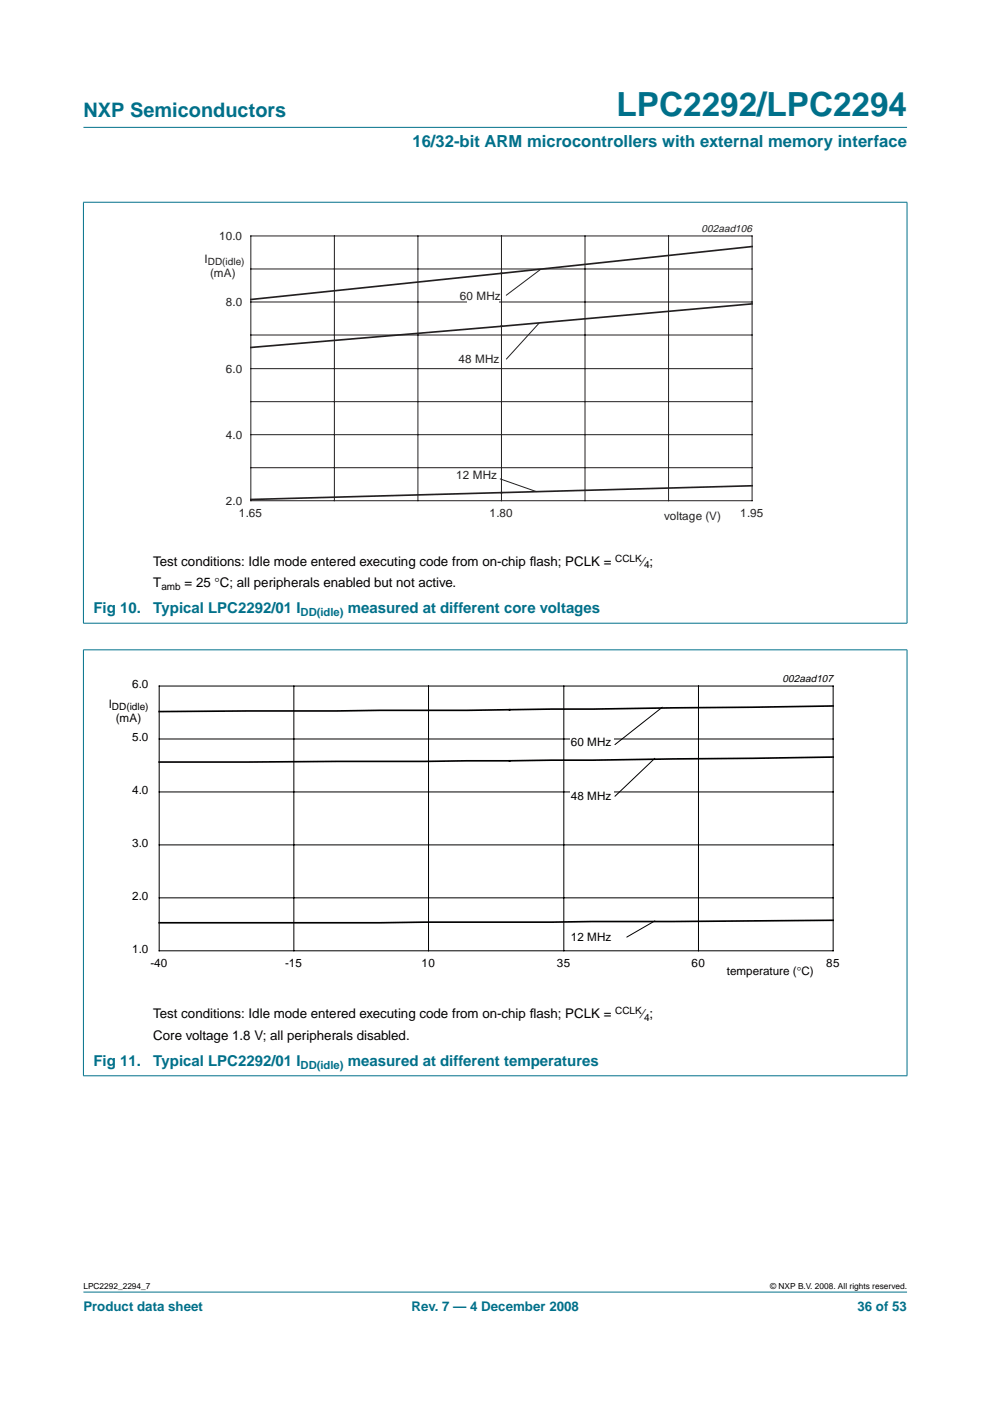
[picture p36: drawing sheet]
<svg xmlns="http://www.w3.org/2000/svg" width="210mm" height="297mm" viewBox="0 0 210 297" stroke-linecap="round" stroke-linejoin="round" font-family="sans-serif">
<defs><g id="words">
<text font-size="7.1" fill="#00708a" x="130.7" y="24.7">LPC2292/LPC2294</text>
<text font-size="4.2" fill="#00708a" x="17.7" y="24.9">NXP Semiconductors</text>
<text font-size="3.5" fill="#00708a" x="87.4" y="31.1">16/32-bit ARM microcontrollers with external memory interface</text>
<g font-size="3.2" fill="#00708a">
<text x="19.8" y="130">Fig 10.</text>
<text x="32.5" y="130">Typical LPC2292/01 I</text>
<text x="73.7" y="130">measured at different core voltages</text>
<text x="19.8" y="226">Fig 11.</text>
<text x="32.5" y="226">Typical LPC2292/01 I</text>
<text x="73.7" y="226">measured at different temperatures</text>
</g>
<g font-size="2.8">
<text x="32.5" y="119.9">Test conditions: Idle mode entered executing code from on-chip f</text>
<text x="112.3" y="119.9">lash; PCLK =</text>
<text x="136.1" y="119.9">⁄;</text>
<text x="32.5" y="124.5">T</text>
<text x="39.1" y="124.5">= 25 °C; all peripherals enabled but not active.</text>
<text x="32.5" y="215.9">Test conditions: Idle mode entered executing code from on-chip f</text>
<text x="112.3" y="215.9">lash; PCLK =</text>
<text x="136.1" y="215.9">⁄;</text>
<text x="32.5" y="220.4">Core voltage 1.8 V; all peripherals disabled.</text>
</g>
<g font-size="2.8" fill="#00708a">
<text x="17.7" y="278">Product data sheet</text>
<text x="87.3" y="278">Rev. 7 — 4 December 2008</text>
<text x="181.8" y="278">36 of 53</text>
</g>
<g font-size="2.5" fill="#231f20">
<text x="46.4" y="50.9">10.0</text>
<text x="43.4" y="55.7">I</text>
<text x="44.6" y="58.7">(mA)</text>
<text x="47.9" y="64.9">8.0</text>
<text x="97.5" y="63.6">60 MHz</text>
<text x="97.2" y="77">48 MHz</text>
<text x="47.9" y="79">6.0</text>
<text x="47.9" y="93">4.0</text>
<text x="96.7" y="101.5">12 MHz</text>
<text x="47.9" y="107">2.0</text>
<text x="50.7" y="109.5">1.65</text>
<text x="103.8" y="109.5">1.80</text>
<text x="140.8" y="110.3">voltage (V)</text>
<text x="157" y="109.5">1.95</text>
</g>
<g font-size="2.5">
<text x="28" y="145.9">6.0</text>
<text x="23" y="150.1">I</text>
<text x="24.6" y="153.1">(mA)</text>
<text x="28" y="157.1">5.0</text>
<text x="121" y="158.2">60 MHz</text>
<text x="28" y="168.3">4.0</text>
<text x="121" y="169.6">48 MHz</text>
<text x="28" y="179.5">3.0</text>
<text x="28" y="190.8">2.0</text>
<text x="28" y="202">1.0</text>
<text x="121" y="199.6">12 MHz</text>
<text x="31.9" y="205">-40</text>
<text x="60.5" y="205">-15</text>
<text x="89.4" y="205">10</text>
<text x="118.1" y="205">35</text>
<text x="146.6" y="205">60</text>
<text x="154.1" y="206.7">temperature (°C)</text>
<text x="175.2" y="205">85</text>
</g>
<g font-size="2.4" fill="#00708a">
<text x="63.7" y="130.6">DD(idle)</text>
<text x="63.7" y="226.5">DD(idle)</text>
</g>
<text font-size="2.2" fill="#231f20" x="148.8" y="49.1">002aad106</text>
<text font-size="2.2" x="165.9" y="144.5">002aad107</text>
<text font-size="2.1" fill="#231f20" x="44.1" y="56.2">DD(idle)</text>
<g font-size="2.1">
<text x="130.4" y="119.1">CCLK</text>
<text x="34.2" y="125">amb</text>
<text x="136.5" y="120.4">4</text>
<text x="23.7" y="150.6">DD(idle)</text>
<text x="130.4" y="215">CCLK</text>
<text x="136.5" y="216.4">4</text>
</g>
<g font-size="1.8">
<text x="17.7" y="273.4">LPC2292_2294_7</text>
<text x="163.3" y="273.4">© NXP B.V. 2008. All rights reserved.</text>
</g>
</g></defs>
<g fill="#00708a" stroke="#00708a" stroke-width=".21">
<path d="M17.7 273.9h174.6z"/>
<path d="M17.7 27h174.6z"/>
<path d="M17.7 42.9v89.2z"/>
<path d="M192.3 42.9v89.2z"/>
<path d="M17.6 42.9h174.8z"/>
<path d="M17.6 132.1h174.8z"/>
</g>
<g fill="none" stroke="#231f20" stroke-width=".21">
<path d="M53.2 57h106.3M53.2 50h106.3v56.2h-106.3zM70.9 50v56.2M88.6 50v56.2M106.3 50v56.2M124 50v56.2M141.7 50v56.2M53.2 71h106.3M53.2 78.2h106.3M53.2 64h106.3M53.2 99.2h106.3M53.2 85.2h106.3"/>
<path d="M53.2 92.2h106.3"/>
</g>
<path d="M159.5 52.3l-106.3 11.2M159.5 64.4l-53.2 4.8-53.1 4.5M159.5 103l-106.3 2.9" fill="none" stroke="#231f20" stroke-width=".35"/>
<g fill="#fff">
<path d="M99.1 99.9h6.6v2.2h-6.6z" fill-rule="evenodd"/>
<path d="M99.1 75.4h6.6v2.1h-6.6z" fill-rule="evenodd"/>
<path d="M99.1 62h6.6v2.1h-6.6z" fill-rule="evenodd"/>
</g>
<path d="M114.6 57.2l-7.3 5.4M114.3 68.5l-6.9 7.6M106.1 101.5l7.7 2.7" fill="none" stroke="#231f20" stroke-width=".21"/>
<path d="M39.7 47.1h130.6v66.3h-130.6z" fill="none" stroke="#fff" stroke-width=".21"/>
<g fill="#00708a" stroke="#00708a" stroke-width=".21">
<path d="M17.7 137.8v90.2z"/>
<path d="M192.3 137.8v90.2z"/>
<path d="M17.6 137.8h174.8z"/>
<path d="M17.6 228.1h174.8z"/>
</g>
<path d="M33.8 145.5h142.8v56.1h-142.8zM33.8 156.7h142.8M62.3 145.5v56.1M90.9 145.5v56.1M119.5 145.5v56.1M140.4 149.9l-10 8M148.1 145.5v56.1M33.8 179.1h142.8M33.8 167.9h142.8M138.8 160.8l-8.4 8M33.8 190.4h142.8M138.8 195.2l-5.9 3.5" fill="none" stroke="#000" stroke-width=".21"/>
<path d="M176.6 149.7l-77.5 .9-65.3 .3M176.6 160.5l-68.6 .8-74.2 .3M176.6 195.1l-59.7 .4-83.1 .1" fill="none" stroke="#000" stroke-width=".35"/>
<g fill="#fff">
<path d="M120.8 197.3h9.2v3h-9.2z" fill-rule="evenodd"/>
<path d="M120.8 167.3h9.2v3h-9.2z" fill-rule="evenodd"/>
<path d="M120.8 156h9.2v2.9h-9.2z" fill-rule="evenodd"/>
</g>
<path d="M20.4 142.5h169.2v66.4h-169.2z" fill="none" stroke="#fff" stroke-width=".21"/>
<use href="#words"/>
</svg>
